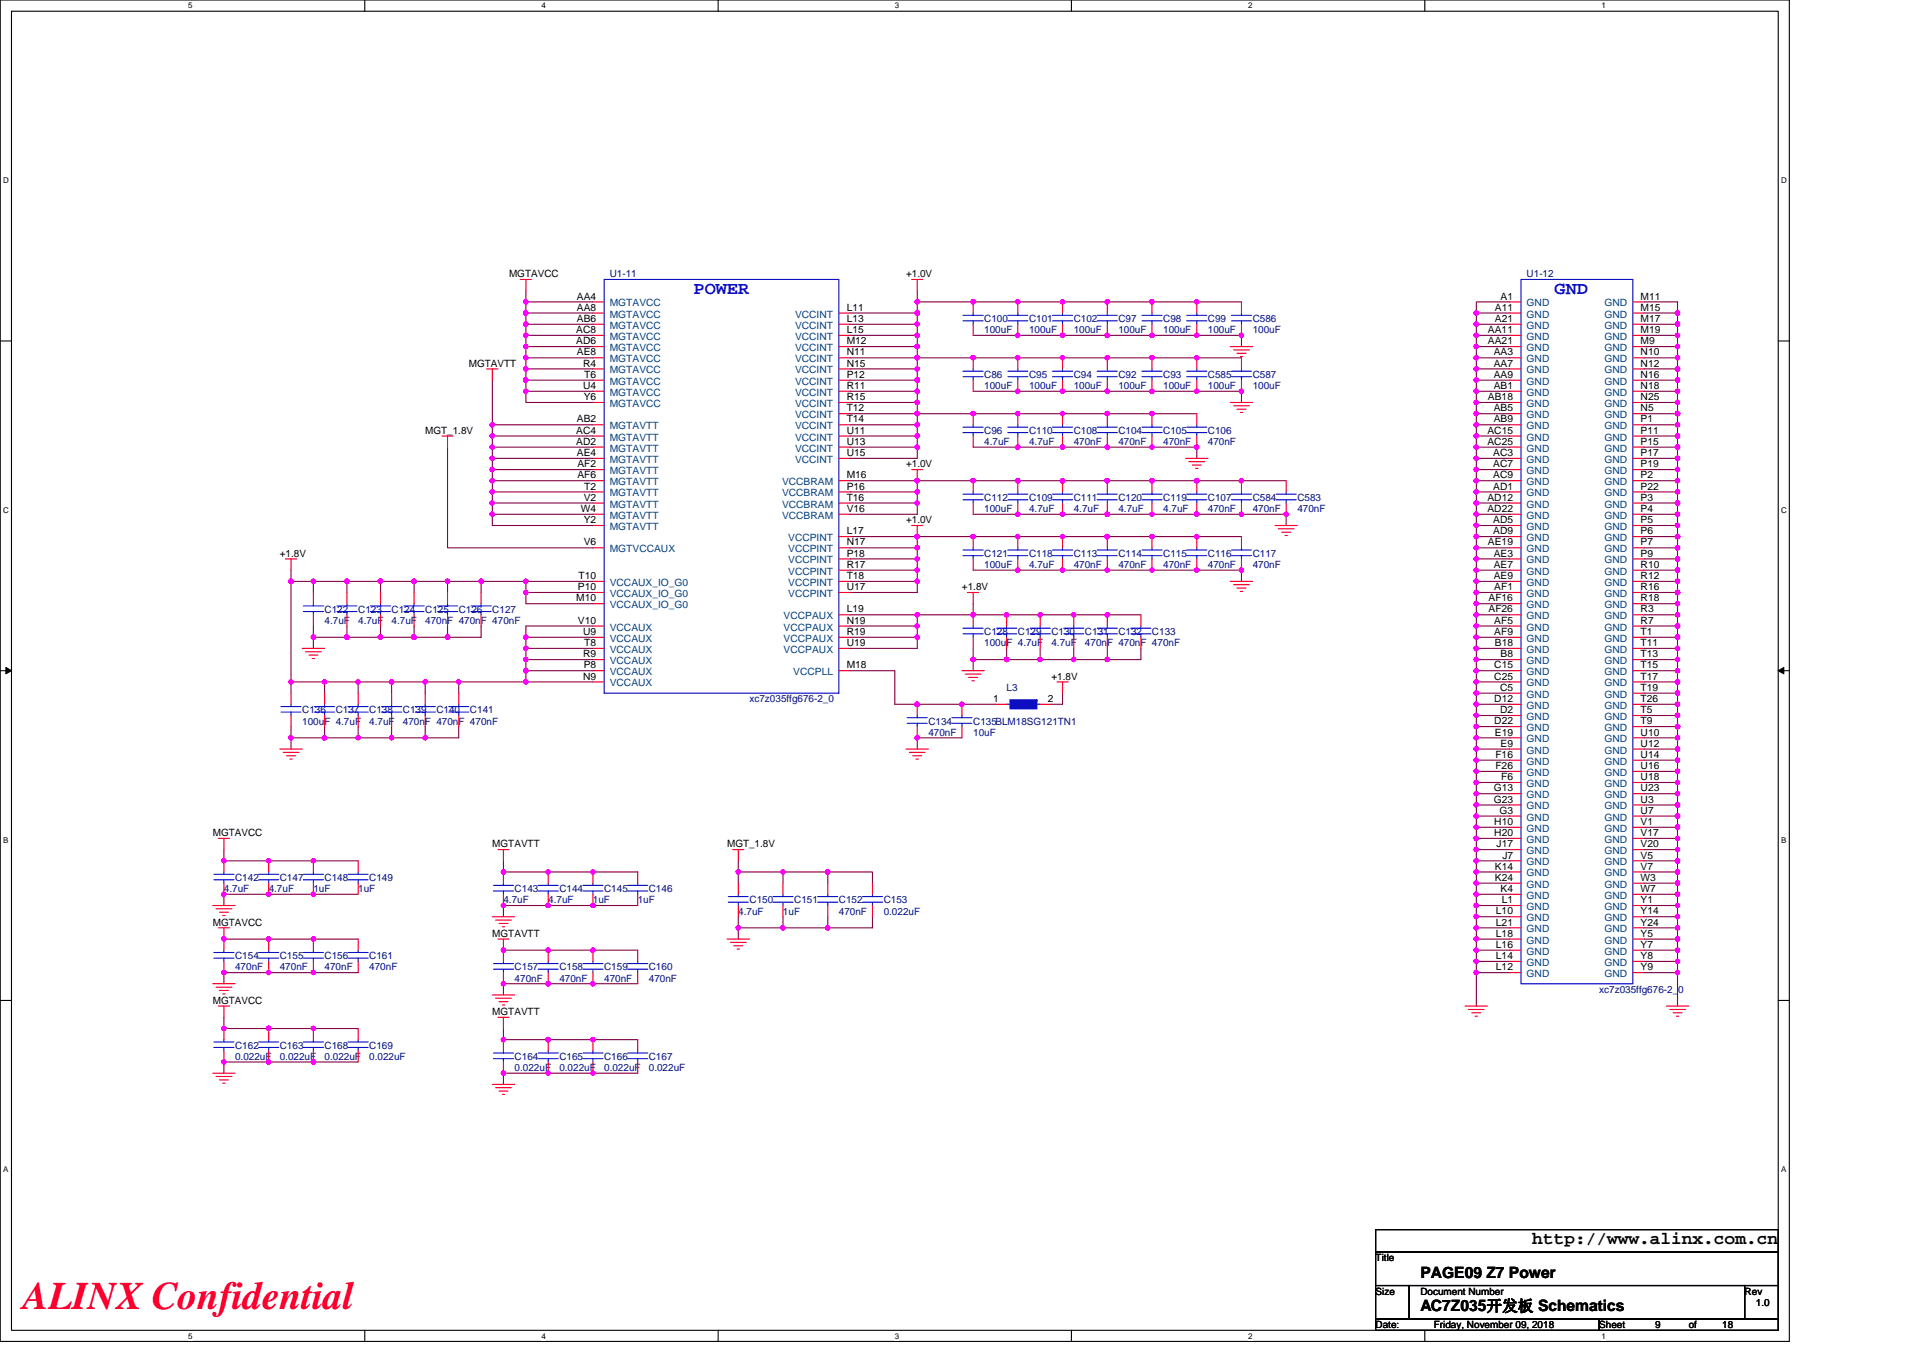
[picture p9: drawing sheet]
<svg xmlns="http://www.w3.org/2000/svg" width="297mm" height="210mm" viewBox="0 0 297 210" stroke-linecap="round" stroke-linejoin="round" font-family="sans-serif">
<defs><g id="words">
<text font-size="6" fill="#f00" x="3.5" y="202.3">ALINX Confidential</text>
<g font-size="2.8" fill="#00f">
<text x="107.1" y="45.5">POWER</text>
<text x="240.1" y="45.5">GND</text>
</g>
<text font-size="2.8" x="236.7" y="192.3">http://www.alinx.com.cn</text>
<g font-size="2.4">
<text x="219.4" y="197.4">PAGE09 Z7 Power</text>
<text x="219.4" y="202.6">AC7Z035开发板 Schematics</text>
</g>
<g font-size="1.5">
<text x="78.6" y="42.9">MGTAVCC</text>
<text x="89.1" y="46.3">AA4</text>
<text x="140" y="42.9">+1.0V</text>
<text x="231.8" y="46.3">A1</text>
<text x="253.4" y="46.3">M11</text>
<text x="89" y="51.5">AC8</text>
<text x="89" y="53.2">AD6</text>
<text x="89.1" y="48">AA8</text>
<text x="89.1" y="49.7">AB6</text>
<text x="130.8" y="48">L11</text>
<text x="130.8" y="49.7">L13</text>
<text x="130.8" y="51.5">L15</text>
<text x="130.8" y="53.2">M12</text>
<text x="229.8" y="51.5">AA11</text>
<text x="229.8" y="53.2">AA21</text>
<text x="230.9" y="48">A11</text>
<text x="230.9" y="49.7">A21</text>
<text x="253.4" y="48">M15</text>
<text x="253.4" y="49.7">M17</text>
<text x="253.4" y="51.5">M19</text>
<text x="253.4" y="53.2">M9</text>
<text x="72.4" y="56.7">MGTAVTT</text>
<text x="89.1" y="54.9">AE8</text>
<text x="90.1" y="56.6">R4</text>
<text x="90.3" y="58.4">T6</text>
<text x="130.8" y="54.9">N11</text>
<text x="130.8" y="56.6">N15</text>
<text x="130.8" y="58.4">P12</text>
<text x="230.7" y="54.9">AA3</text>
<text x="230.7" y="56.6">AA7</text>
<text x="230.7" y="58.4">AA9</text>
<text x="253.4" y="54.9">N10</text>
<text x="253.4" y="56.6">N12</text>
<text x="253.4" y="58.4">N16</text>
<text x="89.1" y="65.3">AB2</text>
<text x="90.1" y="60.1">U4</text>
<text x="90.2" y="61.8">Y6</text>
<text x="130.8" y="60.1">R11</text>
<text x="130.8" y="61.8">R15</text>
<text x="130.8" y="63.6">T12</text>
<text x="130.8" y="65.3">T14</text>
<text x="229.8" y="61.8">AB18</text>
<text x="230.7" y="60.1">AB1</text>
<text x="230.7" y="63.6">AB5</text>
<text x="230.7" y="65.3">AB9</text>
<text x="253.4" y="60.1">N18</text>
<text x="253.4" y="61.8">N25</text>
<text x="253.4" y="63.6">N5</text>
<text x="253.4" y="65.3">P1</text>
<text x="65.7" y="67">MGT_1.8V</text>
<text x="89" y="67">AC4</text>
<text x="89" y="68.7">AD2</text>
<text x="89.1" y="70.5">AE4</text>
<text x="130.8" y="67">U11</text>
<text x="130.8" y="68.7">U13</text>
<text x="130.8" y="70.5">U15</text>
<text x="229.8" y="67">AC15</text>
<text x="229.8" y="68.7">AC25</text>
<text x="230.6" y="70.5">AC3</text>
<text x="253.4" y="67">P11</text>
<text x="253.4" y="68.7">P15</text>
<text x="253.4" y="70.5">P17</text>
<text x="89.2" y="72.2">AF2</text>
<text x="89.2" y="73.9">AF6</text>
<text x="90.2" y="77.4">V2</text>
<text x="90.3" y="75.6">T2</text>
<text x="130.8" y="73.9">M16</text>
<text x="130.8" y="75.6">P16</text>
<text x="130.8" y="77.4">T16</text>
<text x="140" y="72.2">+1.0V</text>
<text x="229.8" y="77.4">AD12</text>
<text x="230.6" y="72.2">AC7</text>
<text x="230.6" y="73.9">AC9</text>
<text x="230.6" y="75.6">AD1</text>
<text x="253.4" y="72.2">P19</text>
<text x="253.4" y="73.9">P2</text>
<text x="253.4" y="75.6">P22</text>
<text x="253.4" y="77.4">P3</text>
<text x="89.7" y="79.1">W4</text>
<text x="90.2" y="80.8">Y2</text>
<text x="130.8" y="79.1">V16</text>
<text x="130.8" y="82.6">L17</text>
<text x="140" y="80.9">+1.0V</text>
<text x="229.8" y="79.1">AD22</text>
<text x="230.6" y="80.8">AD5</text>
<text x="230.6" y="82.6">AD9</text>
<text x="253.4" y="79.1">P4</text>
<text x="253.4" y="80.8">P5</text>
<text x="253.4" y="82.6">P6</text>
<text x="43.2" y="86">+1.8V</text>
<text x="89.4" y="89.5">T10</text>
<text x="90.2" y="84.3">V6</text>
<text x="130.8" y="84.3">N17</text>
<text x="130.8" y="86">P18</text>
<text x="130.8" y="87.7">R17</text>
<text x="130.8" y="89.5">T18</text>
<text x="229.8" y="84.3">AE19</text>
<text x="230.7" y="86">AE3</text>
<text x="230.7" y="87.7">AE7</text>
<text x="230.7" y="89.5">AE9</text>
<text x="253.4" y="84.3">P7</text>
<text x="253.4" y="86">P9</text>
<text x="253.4" y="87.7">R10</text>
<text x="253.4" y="89.5">R12</text>
<text x="89" y="92.9">M10</text>
<text x="89.3" y="91.2">P10</text>
<text x="130.8" y="94.6">L19</text>
<text x="130.8" y="91.2">U17</text>
<text x="148.6" y="91.2">+1.8V</text>
<text x="229.9" y="92.9">AF16</text>
<text x="229.9" y="94.6">AF26</text>
<text x="230.8" y="91.2">AF1</text>
<text x="253.4" y="91.2">R16</text>
<text x="253.4" y="92.9">R18</text>
<text x="253.4" y="94.6">R3</text>
<text x="89.3" y="96.4">V10</text>
<text x="90.1" y="101.6">R9</text>
<text x="90.1" y="98.1">U9</text>
<text x="90.3" y="99.8">T8</text>
<text x="130.8" y="96.4">N19</text>
<text x="130.8" y="98.1">R19</text>
<text x="130.8" y="99.8">U19</text>
<text x="230.8" y="96.4">AF5</text>
<text x="230.8" y="98.1">AF9</text>
<text x="230.9" y="99.8">B18</text>
<text x="231.8" y="101.6">B8</text>
<text x="253.4" y="96.4">R7</text>
<text x="253.4" y="98.1">T1</text>
<text x="253.4" y="99.8">T11</text>
<text x="253.4" y="101.6">T13</text>
<text x="90.1" y="105">N9</text>
<text x="90.2" y="103.3">P8</text>
<text x="130.8" y="103.3">M18</text>
<text x="162.4" y="105">+1.8V</text>
<text x="230.8" y="103.3">C15</text>
<text x="230.8" y="105">C25</text>
<text x="231.7" y="106.7">C5</text>
<text x="253.4" y="103.3">T15</text>
<text x="253.4" y="105">T17</text>
<text x="253.4" y="106.7">T19</text>
<text x="153.4" y="108.5">1</text>
<text x="161.9" y="108.5">2</text>
<text x="230.8" y="108.5">D12</text>
<text x="230.8" y="111.9">D22</text>
<text x="230.9" y="113.6">E19</text>
<text x="231.7" y="110.2">D2</text>
<text x="253.4" y="108.5">T26</text>
<text x="253.4" y="110.2">T5</text>
<text x="253.4" y="111.9">T9</text>
<text x="253.4" y="113.6">U10</text>
<text x="231" y="117.1">F16</text>
<text x="231" y="118.8">F26</text>
<text x="231.8" y="115.4">E9</text>
<text x="253.4" y="115.4">U12</text>
<text x="253.4" y="117.1">U14</text>
<text x="253.4" y="118.8">U16</text>
<text x="230.7" y="122.3">G13</text>
<text x="230.7" y="124">G23</text>
<text x="231.6" y="125.7">G3</text>
<text x="231.9" y="120.5">F6</text>
<text x="253.4" y="120.5">U18</text>
<text x="253.4" y="122.3">U23</text>
<text x="253.4" y="124">U3</text>
<text x="253.4" y="125.7">U7</text>
<text x="32.9" y="129.2">MGTAVCC</text>
<text x="76" y="130.9">MGTAVTT</text>
<text x="112.3" y="130.9">MGT_1.8V</text>
<text x="230.8" y="127.5">H10</text>
<text x="230.8" y="129.2">H20</text>
<text x="231.2" y="130.9">J17</text>
<text x="253.4" y="127.5">V1</text>
<text x="253.4" y="129.2">V17</text>
<text x="253.4" y="130.9">V20</text>
<text x="230.9" y="134.4">K14</text>
<text x="230.9" y="136.1">K24</text>
<text x="231.8" y="137.8">K4</text>
<text x="232.1" y="132.7">J7</text>
<text x="253.4" y="132.7">V5</text>
<text x="253.4" y="134.4">V7</text>
<text x="253.4" y="136.1">W3</text>
<text x="253.4" y="137.8">W7</text>
<text x="32.9" y="143">MGTAVCC</text>
<text x="231.1" y="141.3">L10</text>
<text x="231.1" y="143">L21</text>
<text x="232" y="139.6">L1</text>
<text x="253.4" y="139.6">Y1</text>
<text x="253.4" y="141.3">Y14</text>
<text x="253.4" y="143">Y24</text>
<text x="76" y="144.8">MGTAVTT</text>
<text x="231.1" y="149.9">L12</text>
<text x="231.1" y="148.2">L14</text>
<text x="231.1" y="146.5">L16</text>
<text x="231.1" y="144.7">L18</text>
<text x="253.4" y="144.7">Y5</text>
<text x="253.4" y="146.5">Y7</text>
<text x="253.4" y="148.2">Y8</text>
<text x="253.4" y="149.9">Y9</text>
<text x="32.9" y="155.1">MGTAVCC</text>
<text x="76" y="156.8">MGTAVTT</text>
<text x="212.5" y="194.9">Title</text>
<text x="212.5" y="200">Size</text>
<text x="219.4" y="200">Document Number</text>
<text x="269.5" y="200">Rev</text>
<text x="271.2" y="201.8">1.0</text>
<text x="212.5" y="205.2">Date:</text>
<text x="221.5" y="205.2">Friday, November 09, 2018</text>
<text x="247" y="205.2">Sheet</text>
<text x="255.7" y="205.2">9</text>
<text x="260.9" y="205.2">of</text>
<text x="266" y="205.2">18</text>
</g>
<g font-size="1.5" fill="#004080">
<text x="94.2" y="47.3">MGTAVCC</text>
<text x="235.8" y="47.3">GND</text>
<text x="247.8" y="47.3">GND</text>
<text x="94.2" y="49.1">MGTAVCC</text>
<text x="94.2" y="50.8">MGTAVCC</text>
<text x="94.2" y="52.5">MGTAVCC</text>
<text x="122.8" y="49.1">VCCINT</text>
<text x="122.8" y="50.8">VCCINT</text>
<text x="122.8" y="52.5">VCCINT</text>
<text x="235.8" y="49.1">GND</text>
<text x="235.8" y="50.8">GND</text>
<text x="235.8" y="52.5">GND</text>
<text x="247.8" y="49.1">GND</text>
<text x="247.8" y="50.8">GND</text>
<text x="247.8" y="52.5">GND</text>
<text x="94.2" y="54.3">MGTAVCC</text>
<text x="94.2" y="56">MGTAVCC</text>
<text x="94.2" y="57.7">MGTAVCC</text>
<text x="94.2" y="59.4">MGTAVCC</text>
<text x="122.8" y="54.3">VCCINT</text>
<text x="122.8" y="56">VCCINT</text>
<text x="122.8" y="57.7">VCCINT</text>
<text x="122.8" y="59.4">VCCINT</text>
<text x="235.8" y="54.3">GND</text>
<text x="235.8" y="56">GND</text>
<text x="235.8" y="57.7">GND</text>
<text x="235.8" y="59.4">GND</text>
<text x="247.8" y="54.3">GND</text>
<text x="247.8" y="56">GND</text>
<text x="247.8" y="57.7">GND</text>
<text x="247.8" y="59.4">GND</text>
<text x="94.2" y="61.2">MGTAVCC</text>
<text x="94.2" y="62.9">MGTAVCC</text>
<text x="122.8" y="61.2">VCCINT</text>
<text x="122.8" y="62.9">VCCINT</text>
<text x="122.8" y="64.6">VCCINT</text>
<text x="235.8" y="61.2">GND</text>
<text x="235.8" y="62.9">GND</text>
<text x="235.8" y="64.6">GND</text>
<text x="247.8" y="61.2">GND</text>
<text x="247.8" y="62.9">GND</text>
<text x="247.8" y="64.6">GND</text>
<text x="94.2" y="66.3">MGTAVTT</text>
<text x="94.2" y="68.1">MGTAVTT</text>
<text x="94.2" y="69.8">MGTAVTT</text>
<text x="94.2" y="71.5">MGTAVTT</text>
<text x="122.8" y="66.3">VCCINT</text>
<text x="122.8" y="68.1">VCCINT</text>
<text x="122.8" y="69.8">VCCINT</text>
<text x="122.8" y="71.5">VCCINT</text>
<text x="235.8" y="66.3">GND</text>
<text x="235.8" y="68.1">GND</text>
<text x="235.8" y="69.8">GND</text>
<text x="235.8" y="71.5">GND</text>
<text x="247.8" y="66.3">GND</text>
<text x="247.8" y="68.1">GND</text>
<text x="247.8" y="69.8">GND</text>
<text x="247.8" y="71.5">GND</text>
<text x="94.2" y="73.3">MGTAVTT</text>
<text x="94.2" y="75">MGTAVTT</text>
<text x="94.2" y="76.7">MGTAVTT</text>
<text x="120.8" y="75">VCCBRAM</text>
<text x="120.8" y="76.7">VCCBRAM</text>
<text x="235.8" y="73.3">GND</text>
<text x="235.8" y="75">GND</text>
<text x="235.8" y="76.7">GND</text>
<text x="247.8" y="73.3">GND</text>
<text x="247.8" y="75">GND</text>
<text x="247.8" y="76.7">GND</text>
<text x="94.2" y="78.4">MGTAVTT</text>
<text x="94.2" y="80.2">MGTAVTT</text>
<text x="94.2" y="81.9">MGTAVTT</text>
<text x="120.8" y="78.4">VCCBRAM</text>
<text x="120.8" y="80.2">VCCBRAM</text>
<text x="121.7" y="83.6">VCCPINT</text>
<text x="235.8" y="78.4">GND</text>
<text x="235.8" y="80.2">GND</text>
<text x="235.8" y="81.9">GND</text>
<text x="235.8" y="83.6">GND</text>
<text x="247.8" y="78.4">GND</text>
<text x="247.8" y="80.2">GND</text>
<text x="247.8" y="81.9">GND</text>
<text x="247.8" y="83.6">GND</text>
<text x="94.2" y="85.3">MGTVCCAUX</text>
<text x="121.7" y="85.3">VCCPINT</text>
<text x="121.7" y="87.1">VCCPINT</text>
<text x="121.7" y="88.8">VCCPINT</text>
<text x="235.8" y="85.3">GND</text>
<text x="235.8" y="87.1">GND</text>
<text x="235.8" y="88.8">GND</text>
<text x="247.8" y="85.3">GND</text>
<text x="247.8" y="87.1">GND</text>
<text x="247.8" y="88.8">GND</text>
<text x="94.2" y="94">VCCAUX_IO_G0</text>
<text x="94.2" y="92.2">VCCAUX_IO_G0</text>
<text x="94.2" y="90.5">VCCAUX_IO_G0</text>
<text x="121" y="95.7">VCCPAUX</text>
<text x="121.7" y="90.5">VCCPINT</text>
<text x="121.7" y="92.2">VCCPINT</text>
<text x="235.8" y="90.5">GND</text>
<text x="235.8" y="92.2">GND</text>
<text x="235.8" y="94">GND</text>
<text x="235.8" y="95.7">GND</text>
<text x="247.8" y="90.5">GND</text>
<text x="247.8" y="92.2">GND</text>
<text x="247.8" y="94">GND</text>
<text x="247.8" y="95.7">GND</text>
<text x="94.2" y="100.9">VCCAUX</text>
<text x="94.2" y="99.2">VCCAUX</text>
<text x="94.2" y="97.4">VCCAUX</text>
<text x="121" y="97.4">VCCPAUX</text>
<text x="121" y="99.2">VCCPAUX</text>
<text x="121" y="100.9">VCCPAUX</text>
<text x="235.8" y="97.4">GND</text>
<text x="235.8" y="99.2">GND</text>
<text x="235.8" y="100.9">GND</text>
<text x="247.8" y="97.4">GND</text>
<text x="247.8" y="99.2">GND</text>
<text x="247.8" y="100.9">GND</text>
<text x="94.2" y="106.1">VCCAUX</text>
<text x="94.2" y="104.3">VCCAUX</text>
<text x="94.2" y="102.6">VCCAUX</text>
<text x="122.5" y="104.3">VCCPLL</text>
<text x="235.8" y="102.6">GND</text>
<text x="235.8" y="104.3">GND</text>
<text x="235.8" y="106.1">GND</text>
<text x="235.8" y="107.8">GND</text>
<text x="247.8" y="102.6">GND</text>
<text x="247.8" y="104.3">GND</text>
<text x="247.8" y="106.1">GND</text>
<text x="247.8" y="107.8">GND</text>
<text x="235.8" y="109.5">GND</text>
<text x="235.8" y="111.3">GND</text>
<text x="235.8" y="113">GND</text>
<text x="247.8" y="109.5">GND</text>
<text x="247.8" y="111.3">GND</text>
<text x="247.8" y="113">GND</text>
<text x="235.8" y="114.7">GND</text>
<text x="235.8" y="116.4">GND</text>
<text x="235.8" y="118.2">GND</text>
<text x="235.8" y="119.9">GND</text>
<text x="247.8" y="114.7">GND</text>
<text x="247.8" y="116.4">GND</text>
<text x="247.8" y="118.2">GND</text>
<text x="247.8" y="119.9">GND</text>
<text x="235.8" y="121.6">GND</text>
<text x="235.8" y="123.3">GND</text>
<text x="235.8" y="125.1">GND</text>
<text x="247.8" y="121.6">GND</text>
<text x="247.8" y="123.3">GND</text>
<text x="247.8" y="125.1">GND</text>
<text x="235.8" y="126.8">GND</text>
<text x="235.8" y="128.5">GND</text>
<text x="235.8" y="130.2">GND</text>
<text x="235.8" y="132">GND</text>
<text x="247.8" y="126.8">GND</text>
<text x="247.8" y="128.5">GND</text>
<text x="247.8" y="130.2">GND</text>
<text x="247.8" y="132">GND</text>
<text x="235.8" y="133.7">GND</text>
<text x="235.8" y="135.4">GND</text>
<text x="235.8" y="137.2">GND</text>
<text x="247.8" y="133.7">GND</text>
<text x="247.8" y="135.4">GND</text>
<text x="247.8" y="137.2">GND</text>
<text x="235.8" y="138.9">GND</text>
<text x="235.8" y="140.6">GND</text>
<text x="235.8" y="142.3">GND</text>
<text x="247.8" y="138.9">GND</text>
<text x="247.8" y="140.6">GND</text>
<text x="247.8" y="142.3">GND</text>
<text x="235.8" y="149.2">GND</text>
<text x="235.8" y="147.5">GND</text>
<text x="235.8" y="145.8">GND</text>
<text x="235.8" y="144.1">GND</text>
<text x="247.8" y="144.1">GND</text>
<text x="247.8" y="145.8">GND</text>
<text x="247.8" y="147.5">GND</text>
<text x="247.8" y="149.2">GND</text>
<text x="235.8" y="151">GND</text>
<text x="247.8" y="151">GND</text>
</g>
<g font-size="1.5" fill="#000080">
<text x="94.2" y="42.9">U1-11</text>
<text x="235.8" y="42.9">U1-12</text>
<text x="152" y="49.8">C100</text>
<text x="152" y="51.5">100uF</text>
<text x="159" y="49.8">C101</text>
<text x="159" y="51.5">100uF</text>
<text x="165.9" y="49.8">C102</text>
<text x="165.9" y="51.5">100uF</text>
<text x="172.8" y="49.8">C97</text>
<text x="172.8" y="51.5">100uF</text>
<text x="179.7" y="49.8">C98</text>
<text x="179.7" y="51.5">100uF</text>
<text x="186.6" y="49.8">C99</text>
<text x="186.6" y="51.5">100uF</text>
<text x="193.5" y="49.8">C586</text>
<text x="193.5" y="51.5">100uF</text>
<text x="152" y="58.4">C86</text>
<text x="159" y="58.4">C95</text>
<text x="165.9" y="58.4">C94</text>
<text x="172.8" y="58.4">C92</text>
<text x="179.7" y="58.4">C93</text>
<text x="186.6" y="58.4">C585</text>
<text x="193.5" y="58.4">C587</text>
<text x="152" y="60.1">100uF</text>
<text x="159" y="60.1">100uF</text>
<text x="165.9" y="60.1">100uF</text>
<text x="172.8" y="60.1">100uF</text>
<text x="179.7" y="60.1">100uF</text>
<text x="186.6" y="60.1">100uF</text>
<text x="193.5" y="60.1">100uF</text>
<text x="152" y="67">C96</text>
<text x="152" y="68.8">4.7uF</text>
<text x="159" y="67">C110</text>
<text x="159" y="68.8">4.7uF</text>
<text x="165.9" y="67">C108</text>
<text x="165.9" y="68.8">470nF</text>
<text x="172.8" y="67">C104</text>
<text x="172.8" y="68.8">470nF</text>
<text x="179.7" y="67">C105</text>
<text x="179.7" y="68.8">470nF</text>
<text x="186.6" y="67">C106</text>
<text x="186.6" y="68.8">470nF</text>
<text x="152" y="77.4">C112</text>
<text x="159" y="77.4">C109</text>
<text x="165.9" y="77.4">C111</text>
<text x="172.8" y="77.4">C120</text>
<text x="179.7" y="77.4">C119</text>
<text x="186.6" y="77.4">C107</text>
<text x="193.5" y="77.4">C584</text>
<text x="200.4" y="77.4">C583</text>
<text x="152" y="79.1">100uF</text>
<text x="159" y="79.1">4.7uF</text>
<text x="165.9" y="79.1">4.7uF</text>
<text x="172.8" y="79.1">4.7uF</text>
<text x="179.7" y="79.1">4.7uF</text>
<text x="186.6" y="79.1">470nF</text>
<text x="193.5" y="79.1">470nF</text>
<text x="200.4" y="79.1">470nF</text>
<text x="152" y="86">C121</text>
<text x="152" y="87.8">100uF</text>
<text x="159" y="86">C118</text>
<text x="159" y="87.8">4.7uF</text>
<text x="165.9" y="86">C113</text>
<text x="165.9" y="87.8">470nF</text>
<text x="172.8" y="86">C114</text>
<text x="172.8" y="87.8">470nF</text>
<text x="179.7" y="86">C115</text>
<text x="179.7" y="87.8">470nF</text>
<text x="186.6" y="86">C116</text>
<text x="186.6" y="87.8">470nF</text>
<text x="193.5" y="86">C117</text>
<text x="193.5" y="87.8">470nF</text>
<text x="50.1" y="94.7">C122</text>
<text x="55.3" y="94.7">C123</text>
<text x="60.5" y="94.7">C124</text>
<text x="65.7" y="94.7">C125</text>
<text x="70.9" y="94.7">C126</text>
<text x="76" y="94.7">C127</text>
<text x="50.1" y="96.4">4.7uF</text>
<text x="55.3" y="96.4">4.7uF</text>
<text x="60.5" y="96.4">4.7uF</text>
<text x="65.7" y="96.4">470nF 470nF 470nF</text>
<text x="152" y="98.1">C128</text>
<text x="152" y="99.9">100uF 4.7uF</text>
<text x="157.2" y="98.1">C129</text>
<text x="162.4" y="98.1">C130</text>
<text x="162.4" y="99.9">4.7uF</text>
<text x="167.6" y="98.1">C131</text>
<text x="167.6" y="99.9">470nF 470nF 470nF</text>
<text x="172.8" y="98.1">C132</text>
<text x="177.9" y="98.1">C133</text>
<text x="155.5" y="106.8">L3</text>
<text x="46.7" y="110.2">C136</text>
<text x="46.7" y="112">100uF 4.7uF</text>
<text x="51.9" y="110.2">C137</text>
<text x="57" y="110.2">C138</text>
<text x="57" y="112">4.7uF</text>
<text x="62.2" y="110.2">C139</text>
<text x="62.2" y="112">470nF 470nF 470nF</text>
<text x="67.4" y="110.2">C140</text>
<text x="72.6" y="110.2">C141</text>
<text x="115.8" y="108.5">xc7z035ffg676-2_0</text>
<text x="143.4" y="112">C134</text>
<text x="143.4" y="113.7">470nF</text>
<text x="150.3" y="112">C135BLM18SG121TN1</text>
<text x="150.3" y="113.7">10uF</text>
<text x="34.6" y="137.9">4.7uF</text>
<text x="36.3" y="136.1">C142</text>
<text x="41.5" y="137.9">4.7uF</text>
<text x="43.2" y="136.1">C147</text>
<text x="48.4" y="137.9">1uF</text>
<text x="50.1" y="136.1">C148</text>
<text x="55.3" y="137.9">1uF</text>
<text x="57" y="136.1">C149</text>
<text x="79.5" y="137.9">C143</text>
<text x="86.4" y="137.9">C144</text>
<text x="93.3" y="137.9">C145</text>
<text x="100.2" y="137.9">C146</text>
<text x="77.8" y="139.6">4.7uF</text>
<text x="84.7" y="139.6">4.7uF</text>
<text x="91.6" y="139.6">1uF</text>
<text x="98.5" y="139.6">1uF</text>
<text x="114" y="141.3">4.7uF</text>
<text x="115.8" y="139.6">C150</text>
<text x="120.9" y="141.3">1uF</text>
<text x="122.7" y="139.6">C151</text>
<text x="129.6" y="139.6">C152</text>
<text x="129.6" y="141.3">470nF</text>
<text x="136.5" y="139.6">C153</text>
<text x="136.5" y="141.3">0.022uF</text>
<text x="36.3" y="148.2">C154</text>
<text x="36.3" y="149.9">470nF</text>
<text x="43.2" y="148.2">C155</text>
<text x="43.2" y="149.9">470nF</text>
<text x="50.1" y="148.2">C156</text>
<text x="50.1" y="149.9">470nF</text>
<text x="57" y="148.2">C161</text>
<text x="57" y="149.9">470nF</text>
<text x="79.5" y="149.9">C157</text>
<text x="86.4" y="149.9">C158</text>
<text x="93.3" y="149.9">C159</text>
<text x="100.2" y="149.9">C160</text>
<text x="79.5" y="151.7">470nF</text>
<text x="86.4" y="151.7">470nF</text>
<text x="93.3" y="151.7">470nF</text>
<text x="100.2" y="151.7">470nF</text>
<text x="247" y="153.4">xc7z035ffg676-2_0</text>
<text x="36.3" y="162">C162</text>
<text x="36.3" y="163.8">0.022uF</text>
<text x="43.2" y="162">C163</text>
<text x="43.2" y="163.8">0.022uF</text>
<text x="50.1" y="162">C168</text>
<text x="50.1" y="163.8">0.022uF</text>
<text x="57" y="162">C169</text>
<text x="57" y="163.8">0.022uF</text>
<text x="79.5" y="163.8">C164</text>
<text x="79.5" y="165.5">0.022uF</text>
<text x="86.4" y="163.8">C165</text>
<text x="86.4" y="165.5">0.022uF</text>
<text x="93.3" y="163.8">C166</text>
<text x="93.3" y="165.5">0.022uF</text>
<text x="100.2" y="163.8">C167</text>
<text x="100.2" y="165.5">0.022uF</text>
</g>
<g font-size="1.2">
<text x="29.1" y="1.3">5</text>
<text x="83.6" y="1.3">4</text>
<text x="138.2" y="1.3">3</text>
<text x="192.8" y="1.3">2</text>
<text x="247.4" y="1.3">1</text>
<text x=".5" y="28.3">D</text>
<text x="275.1" y="28.3">D</text>
<text x=".5" y="79.2">C</text>
<text x="275.1" y="79.2">C</text>
<text x=".5" y="130.2">B</text>
<text x="275.1" y="130.2">B</text>
<text x=".5" y="181.1">A</text>
<text x="275.1" y="181.1">A</text>
<text x="29.1" y="206.8">5</text>
<text x="83.6" y="206.8">4</text>
<text x="138.2" y="206.8">3</text>
<text x="192.8" y="206.8">2</text>
<text x="247.4" y="206.8">1</text>
</g>
</g></defs>
<path d="M0 0h276.4v207.3h-276.4zM1.8 1.7h272.9v203.8h-272.9z" fill="none" stroke="#000" stroke-width=".17"/>
<g fill="#fff">
<path d="M29.1 .2h.6v1.4h-.6z"/>
<path d="M29.1 205.7h.6v1.4h-.6z"/>
</g>
<path d="M56.3 0v1.7M56.3 205.5v1.8" fill="none" stroke="#000" stroke-width=".17"/>
<g fill="#fff">
<path d="M83.6 .2h.7v1.4h-.7z"/>
<path d="M83.6 205.7h.7v1.4h-.7z"/>
</g>
<path d="M110.9 0v1.7M110.9 205.5v1.8" fill="none" stroke="#000" stroke-width=".17"/>
<g fill="#fff">
<path d="M138.2 .2h.7v1.4h-.7z"/>
<path d="M138.2 205.7h.7v1.4h-.7z"/>
</g>
<path d="M165.5 0v1.7M165.5 205.5v1.8" fill="none" stroke="#000" stroke-width=".17"/>
<g fill="#fff">
<path d="M192.8 .2h.6v1.4h-.6z"/>
<path d="M192.8 205.7h.6v1.4h-.6z"/>
</g>
<path d="M220.1 0v1.7M220.1 205.5v1.8" fill="none" stroke="#000" stroke-width=".17"/>
<g fill="#fff">
<path d="M247.4 .2h.6v1.4h-.6z"/>
<path d="M247.4 205.7h.6v1.4h-.6z"/>
<path d="M.5 27.2h.8v1.4h-.8z"/>
<path d="M275.1 27.2h.9v1.4h-.9z"/>
<path d="M.5 78.1h.8v1.4h-.8z"/>
<path d="M275.1 78.1h.9v1.4h-.9z"/>
</g>
<path d="M0 52.7h1.8M274.7 52.7h1.7" fill="none" stroke="#000" stroke-width=".17"/>
<g fill="#fff">
<path d="M.5 129.1h.8v1.4h-.8z"/>
<path d="M275.1 129.1h.8v1.4h-.8z"/>
</g>
<path d="M0 103.6h1.8M274.7 103.6h1.7" fill="none" stroke="#000" stroke-width=".17"/>
<path d="M.9 103.1l.9 .5-.9 .5zM274.7 103.6l.8-.5v1z" fill="#000" stroke="#000" stroke-width=".15"/>
<g fill="#fff">
<path d="M.5 180h.8v1.4h-.8z"/>
<path d="M275.1 180h.8v1.4h-.8z"/>
</g>
<path d="M0 154.6h1.8M274.7 154.6h1.7M212.5 190h62.2v3.5h-62.2zM212.5 193.5h62.2v5.1h-62.2zM212.5 198.6h5.2v5.2h-5.2zM217.7 198.6h51.8v5.2h-51.8zM269.5 198.6h5.2v5.2h-5.2zM212.5 203.8h34.5v1.7h-34.5zM247 203.8h27.7v1.7h-27.7z" fill="none" stroke="#000" stroke-width=".17"/>
<g fill="none" stroke="#800040" stroke-width=".17">
<path d="M76 58.7v6.9h15.6M81.2 46.7h10.4M81.2 48.4h10.4M81.2 50.1h10.4M81.2 51.8h10.4M81.2 51.8v1.8h10.4M81.2 53.6v1.7h10.4M81.2 55.3v1.7h10.4M81.2 58.7h10.4M81.2 50.1v1.7M81.2 46.7v1.7M81.2 48.4v1.7"/>
<path d="M81.2 44.9v1.8M81.2 57v1.7M81.2 58.7v1.8M131.3 48.4h10.4M131.3 57h10.4M131.3 50.1h10.4M131.3 51.8h10.4v1.8M131.3 53.6h10.4M131.3 55.3h10.4M131.3 58.7h10.4M141.7 48.4v1.7M141.7 44.9v1.8h50.1"/>
<path d="M141.7 55.3h50.1M141.7 46.7v1.7M141.7 53.6v1.7M141.7 57v1.7M141.7 58.7v1.8M141.7 50.1v1.7M141.7 55.3v1.7M150.3 51.8h41.5v1.8M228 48.4h5.2M228 50.1h5.2M228 51.8h5.2M228 53.6h5.2"/>
<path d="M228 55.3h5.2M228 57h5.2M228 58.7h5.2M228 58.7v1.8M228 57v1.7M228 55.3v1.7M228 53.6v1.7M228 51.8v1.8M228 48.4v1.7M228 50.1v1.7M233.2 46.7h-5.2v1.7M254 46.7h5.1v1.7"/>
<path d="M254 48.4h5.1M254 51.8h5.1M254 53.6h5.1M254 55.3h5.1M254 57h5.1M254 58.7h5.1M259.1 48.4v1.7h-5.1M259.1 51.8v1.8M259.1 50.1v1.7M259.1 53.6v1.7M259.1 58.7v1.8M259.1 55.3v1.7"/>
<path d="M259.1 57v1.7M69.1 69.1v15.5h22.5M76 76v1.7M76 65.6v1.8h15.6M76 67.4v1.7h15.6M76 69.1v1.7h15.6M76 72.6h15.6M76 72.6v1.7h15.6M76 74.3v1.7h15.6M76 77.7h15.6M76 77.7v1.8h15.6M76 79.5v1.7h15.6"/>
<path d="M76 70.8v1.8M81.2 60.5h10.4M81.2 60.5v1.7h10.4M131.3 60.5h10.4v1.7M131.3 62.2h10.4M131.3 63.9h10.4M131.3 65.6h10.4M131.3 67.4h10.4M131.3 69.1h10.4M131.3 74.3h10.4M131.3 76h10.4M131.3 77.7h10.4"/>
<path d="M141.7 69.1v1.7h-10.4M141.7 74.3h57M141.7 63.9h43.2M141.7 62.2v1.7M141.7 65.6v1.8M141.7 67.4v1.7M141.7 74.3v1.7M141.7 77.7v1.8h-10.4M141.7 63.9v1.7M141.7 76v1.7M150.3 79.5h48.4v1.7M150.3 69.1h34.6v1.7"/>
<path d="M150.3 60.5h41.5v1.7M228 60.5h5.2M228 62.2h5.2M228 63.9h5.2M228 65.6h5.2M228 67.4h5.2M228 69.1h5.2M228 70.8h5.2M228 72.6h5.2M228 74.3h5.2M228 76h5.2M228 77.7h5.2"/>
<path d="M228 79.5h5.2M228 63.9v1.7M228 62.2v1.7M228 60.5v1.7M228 65.6v1.8M228 79.5v1.7M228 77.7v1.8M228 76v1.7M228 74.3v1.7M228 72.6v1.7M228 70.8v1.8M228 69.1v1.7"/>
<path d="M228 67.4v1.7M254 60.5h5.1M254 62.2h5.1M254 63.9h5.1M254 65.6h5.1M254 67.4h5.1M254 69.1h5.1M254 70.8h5.1M254 72.6h5.1M254 74.3h5.1M254 76h5.1M254 77.7h5.1"/>
<path d="M254 79.5h5.1M259.1 60.5v1.7M259.1 67.4v1.7M259.1 65.6v1.8M259.1 62.2v1.7M259.1 72.6v1.7M259.1 63.9v1.7M259.1 70.8v1.8M259.1 69.1v1.7M259.1 79.5v1.7M259.1 74.3v1.7M259.1 76v1.7"/>
<path d="M259.1 77.7v1.8M45 89.8h3.4M45 89.8v15.6M45 88.1v1.7M48.4 89.8h5.2M48.4 98.5h5.2M48.4 98.5v1.7M48.4 89.8v1.7M48.4 96.7v1.8M53.6 98.5h5.2M53.6 89.8h5.2M53.6 89.8v1.7"/>
<path d="M53.6 96.7v1.8M58.8 89.8v1.7M58.8 96.7v1.8M58.8 98.5h5.2M58.8 89.8h5.2M64 89.8h10.3M64 98.5h5.1M64 89.8v1.7M64 96.7v1.8M69.1 96.7v1.8M69.1 89.8v1.7M74.3 89.8h6.9"/>
<path d="M74.3 89.8v1.7M74.3 96.7v1.8h-5.2M81.2 91.5v1.8h10.4M81.2 91.5h10.4M81.2 89.8h10.4M81.2 98.5h10.4M81.2 89.8v1.7M91.6 96.7h-10.4v3.5M131.3 88.1h10.4M131.3 82.9h10.4M131.3 84.6h10.4M131.3 86.4h10.4"/>
<path d="M131.3 89.8h10.4M131.3 95h10.4M131.3 96.7h10.4M131.3 98.5h10.4M141.7 95h8.6M141.7 88.1v1.7M141.7 82.9v1.7M141.7 84.6v1.8M141.7 89.8v1.7h-10.4M141.7 98.5v1.7h-10.4M141.7 95v1.7M141.7 96.7v1.8"/>
<path d="M141.7 86.4v1.7M141.7 82.9h50.1M150.3 93.3v1.7M150.3 88.1h41.5v1.7M150.3 95h25.9M228 81.2h5.2M228 82.9h5.2M228 84.6h5.2M228 86.4h5.2M228 88.1h5.2M228 89.8h5.2M228 91.5h5.2"/>
<path d="M228 93.3h5.2M228 95h5.2M228 96.7h5.2M228 98.5h5.2M228 84.6v1.8M228 82.9v1.7M228 81.2v1.7M228 98.5v1.7M228 96.7v1.8M228 95v1.7M228 93.3v1.7M228 91.5v1.8"/>
<path d="M228 89.8v1.7M228 88.1v1.7M228 86.4v1.7M254 81.2h5.1M254 82.9h5.1M254 84.6h5.1M254 86.4h5.1M254 88.1h5.1M254 89.8h5.1M254 91.5h5.1M254 93.3h5.1M254 95h5.1"/>
<path d="M254 96.7h5.1M254 98.5h5.1M259.1 86.4v1.7M259.1 81.2v1.7M259.1 82.9v1.7M259.1 84.6v1.8M259.1 93.3v1.7M259.1 88.1v3.4M259.1 95v1.7M259.1 91.5v1.8M259.1 96.7v1.8M259.1 98.5v1.7"/>
<path d="M45 105.4h5.1v1.7M45 114h5.1M45 105.4v1.7M45 114v1.7M45 112.3v1.7M50.1 105.4h5.2v1.7M50.1 114h5.2M50.1 112.3v1.7M55.3 105.4h5.2v1.7M55.3 114h5.2M55.3 112.3v1.7M60.5 112.3v1.7"/>
<path d="M60.5 105.4h5.2M60.5 114h5.2M65.7 105.4h5.2M65.7 105.4v1.7M65.7 112.3v1.7M70.9 105.4h10.3M70.9 105.4v1.7M70.9 112.3v1.7h-5.2M81.2 101.9h10.4M81.2 103.6h10.4M81.2 105.4h10.4M81.2 100.2h10.4"/>
<path d="M81.2 101.9v1.7M81.2 103.6v1.8M81.2 100.2v1.7M131.3 103.6h6.9v5.2h15.6M148.6 114h-6.9v1.7M150.3 100.2v1.7M150.3 101.9v1.7M150.3 101.9h5.2M155.5 100.2v1.7M155.5 101.9h5.2M160.7 100.2v1.7M160.7 101.9h5.2"/>
<path d="M164.1 107.1v1.7h-1.7M165.9 100.2v1.7M165.9 101.9h5.1M171 100.2v1.7M176.2 100.2v1.7h-5.2M228 117.5v1.7M228 103.6v1.8M228 100.2h5.2M228 101.9h5.2M228 103.6h5.2M228 105.4h5.2M228 107.1h5.2"/>
<path d="M228 108.8h5.2M228 110.6h5.2M228 112.3h5.2M228 114h5.2M228 115.7h5.2M228 117.5h5.2M228 119.2h5.2M228 101.9v1.7M228 108.8v1.8M228 107.1v1.7M228 100.2v1.7M228 119.2v1.7"/>
<path d="M228 115.7v1.8M228 114v1.7M228 112.3v1.7M228 110.6v1.7M228 105.4v1.7M254 100.2h5.1M254 101.9h5.1M254 103.6h5.1M254 105.4h5.1M254 107.1h5.1M254 108.8h5.1M254 110.6h5.1"/>
<path d="M254 112.3h5.1M254 114h5.1M254 115.7h5.1M254 117.5h5.1M254 119.2h5.1M259.1 100.2v1.7M259.1 108.8v1.8M259.1 103.6v1.8M259.1 101.9v1.7M259.1 114v1.7M259.1 107.1v1.7M259.1 105.4v1.7"/>
<path d="M259.1 112.3v1.7M259.1 110.6v1.7M259.1 117.5v1.7M259.1 115.7v1.8M259.1 119.2v1.7M34.6 131.3v1.7h20.7M55.3 138.2h-20.7v1.7M77.8 133v1.7h20.7M98.5 139.9h-20.7v1.7M114 134.7h6.9M114 134.7v1.8M114 133v1.7"/>
<path d="M120.9 134.7h7v1.8M120.9 134.7v1.8M127.9 134.7h6.9v1.8M228 120.9h5.2M228 122.6h5.2M228 124.4h5.2M228 126.1h5.2M228 127.8h5.2M228 129.5h5.2M228 131.3h5.2M228 133h5.2M228 134.7h5.2"/>
<path d="M228 136.5h5.2M228 138.2h5.2M228 139.9h5.2M228 139.9v1.7M228 138.2v1.7M228 136.5v1.7M228 133v1.7M228 131.3v1.7M228 129.5v1.8M228 127.8v1.7M228 126.1v1.7M228 124.4v1.7"/>
<path d="M228 122.6v1.8M228 120.9v1.7M228 134.7v1.8M254 120.9h5.1M254 122.6h5.1M254 124.4h5.1M254 126.1h5.1M254 127.8h5.1M254 129.5h5.1M254 131.3h5.1M254 133h5.1M254 134.7h5.1"/>
<path d="M254 136.5h5.1M254 138.2h5.1M254 139.9h5.1M259.1 122.6v1.8M259.1 120.9v1.7M259.1 127.8v1.7M259.1 126.1v1.7M259.1 124.4v1.7M259.1 136.5v1.7M259.1 129.5v1.8M259.1 134.7v1.8M259.1 131.3v1.7"/>
<path d="M259.1 133v1.7M259.1 138.2v3.4M34.6 157.2v1.7h20.7M34.6 145.1h20.7M55.3 150.3h-20.7v1.7M77.8 158.9v1.7h20.7M98.5 152h-20.7v1.7M98.5 146.8h-20.7M114 143.4h6.9M114 143.4v1.7M114 141.6v1.8M120.9 143.4h7"/>
<path d="M120.9 141.6v1.8M127.9 141.6v1.8M134.8 141.6v1.8h-6.9M228 141.6h5.2M228 143.4h5.2M228 146.8h5.2M228 145.1h5.2M228 150.3h5.2M228 148.5h5.2M228 150.3v5.1M228 145.1v1.7M228 146.8v1.7"/>
<path d="M228 143.4v1.7M228 141.6v1.8M228 148.5v1.8M254 141.6h5.1M254 145.1h5.1M254 143.4h5.1M254 150.3h5.1M254 148.5h5.1M254 146.8h5.1M259.1 141.6v1.8M259.1 145.1v1.7M259.1 143.4v1.7"/>
<path d="M259.1 146.8v1.7M259.1 150.3v5.1M259.1 148.5v1.8M55.3 164.1h-20.7v1.7M98.5 165.8h-20.7v1.8"/>
</g>
<g fill="#f0f" stroke="#f0f" stroke-width=".17">
<circle cx="63.9" cy="98.4" r=".34"/>
<circle cx="69.1" cy="98.4" r=".34"/>
<circle cx="53.6" cy="89.8" r=".34"/>
<circle cx="48.4" cy="89.8" r=".34"/>
<circle cx="81.2" cy="91.5" r=".34"/>
<circle cx="81.2" cy="89.8" r=".34"/>
<circle cx="44.9" cy="114" r=".33"/>
<circle cx="58.8" cy="98.4" r=".34"/>
<circle cx="53.6" cy="98.4" r=".34"/>
<circle cx="48.4" cy="98.4" r=".34"/>
<circle cx="63.9" cy="89.8" r=".34"/>
<circle cx="58.8" cy="89.8" r=".34"/>
<circle cx="69.1" cy="89.8" r=".34"/>
<circle cx="74.3" cy="89.8" r=".34"/>
<circle cx="44.9" cy="105.4" r=".33"/>
<circle cx="50.1" cy="105.4" r=".33"/>
<circle cx="55.3" cy="105.4" r=".33"/>
<circle cx="65.7" cy="105.4" r=".33"/>
<circle cx="60.5" cy="105.4" r=".33"/>
<circle cx="70.8" cy="105.4" r=".33"/>
<circle cx="50.1" cy="114" r=".33"/>
<circle cx="65.7" cy="114" r=".33"/>
<circle cx="55.3" cy="114" r=".33"/>
<circle cx="60.5" cy="114" r=".33"/>
<circle cx="81.2" cy="101.9" r=".34"/>
<circle cx="81.2" cy="103.6" r=".34"/>
<circle cx="81.2" cy="105.4" r=".33"/>
<circle cx="44.9" cy="89.8" r=".34"/>
<circle cx="141.7" cy="48.4" r=".34"/>
<circle cx="141.7" cy="46.6" r=".34"/>
<circle cx="141.7" cy="51.8" r=".34"/>
<circle cx="141.7" cy="55.3" r=".34"/>
<circle cx="141.7" cy="53.5" r=".33"/>
<circle cx="141.7" cy="58.7" r=".34"/>
<circle cx="141.7" cy="60.4" r=".34"/>
<circle cx="141.7" cy="62.2" r=".33"/>
<circle cx="141.7" cy="65.6" r=".34"/>
<circle cx="141.7" cy="69.1" r=".34"/>
<circle cx="141.7" cy="67.3" r=".34"/>
<circle cx="141.7" cy="74.3" r=".34"/>
<circle cx="141.7" cy="76" r=".34"/>
<circle cx="141.7" cy="63.9" r=".34"/>
<circle cx="141.7" cy="50.1" r=".34"/>
<circle cx="157.2" cy="74.3" r=".34"/>
<circle cx="150.3" cy="74.3" r=".34"/>
<circle cx="164.1" cy="79.4" r=".33"/>
<circle cx="157.2" cy="79.4" r=".33"/>
<circle cx="141.7" cy="88.1" r=".33"/>
<circle cx="141.7" cy="82.9" r=".34"/>
<circle cx="141.7" cy="84.6" r=".34"/>
<circle cx="141.7" cy="86.4" r=".34"/>
<circle cx="141.7" cy="89.8" r=".34"/>
<circle cx="141.7" cy="114" r=".33"/>
<circle cx="141.7" cy="108.8" r=".34"/>
<circle cx="148.6" cy="108.8" r=".34"/>
<circle cx="81.2" cy="98.4" r=".34"/>
<circle cx="81.2" cy="100.2" r=".34"/>
<circle cx="141.7" cy="96.7" r=".33"/>
<circle cx="141.7" cy="98.4" r=".34"/>
<circle cx="155.5" cy="101.9" r=".34"/>
<circle cx="150.3" cy="101.9" r=".34"/>
<circle cx="171" cy="101.9" r=".34"/>
<circle cx="160.7" cy="101.9" r=".34"/>
<circle cx="165.8" cy="101.9" r=".34"/>
<circle cx="171" cy="95" r=".34"/>
<circle cx="150.3" cy="95" r=".34"/>
<circle cx="160.7" cy="95" r=".34"/>
<circle cx="165.8" cy="95" r=".34"/>
<circle cx="155.5" cy="95" r=".34"/>
<circle cx="81.2" cy="50.1" r=".34"/>
<circle cx="81.2" cy="51.8" r=".34"/>
<circle cx="81.2" cy="53.5" r=".33"/>
<circle cx="81.2" cy="57" r=".34"/>
<circle cx="81.2" cy="55.3" r=".34"/>
<circle cx="81.2" cy="46.6" r=".34"/>
<circle cx="81.2" cy="48.4" r=".34"/>
<circle cx="34.6" cy="150.3" r=".34"/>
<circle cx="48.4" cy="150.3" r=".34"/>
<circle cx="41.5" cy="150.3" r=".34"/>
<circle cx="48.4" cy="145.1" r=".34"/>
<circle cx="41.5" cy="145.1" r=".34"/>
<circle cx="34.6" cy="145.1" r=".34"/>
<circle cx="34.6" cy="138.2" r=".34"/>
<circle cx="48.4" cy="133" r=".34"/>
<circle cx="41.5" cy="133" r=".34"/>
<circle cx="34.6" cy="133" r=".34"/>
<circle cx="41.5" cy="138.2" r=".34"/>
<circle cx="48.4" cy="138.2" r=".34"/>
<circle cx="48.4" cy="164.1" r=".34"/>
<circle cx="41.5" cy="164.1" r=".34"/>
<circle cx="41.5" cy="158.9" r=".34"/>
<circle cx="34.6" cy="158.9" r=".34"/>
<circle cx="48.4" cy="158.9" r=".34"/>
<circle cx="34.6" cy="164.1" r=".34"/>
<circle cx="81.2" cy="58.7" r=".34"/>
<circle cx="81.2" cy="60.4" r=".34"/>
<circle cx="76" cy="77.7" r=".34"/>
<circle cx="76" cy="76" r=".34"/>
<circle cx="77.8" cy="139.9" r=".33"/>
<circle cx="91.6" cy="134.7" r=".34"/>
<circle cx="84.7" cy="134.7" r=".34"/>
<circle cx="77.8" cy="134.7" r=".34"/>
<circle cx="84.7" cy="139.9" r=".33"/>
<circle cx="91.6" cy="139.9" r=".33"/>
<circle cx="91.6" cy="165.8" r=".33"/>
<circle cx="84.7" cy="165.8" r=".33"/>
<circle cx="84.7" cy="160.6" r=".34"/>
<circle cx="77.8" cy="160.6" r=".34"/>
<circle cx="91.6" cy="160.6" r=".34"/>
<circle cx="77.8" cy="165.8" r=".33"/>
<circle cx="77.8" cy="152" r=".34"/>
<circle cx="91.6" cy="152" r=".34"/>
<circle cx="84.7" cy="152" r=".34"/>
<circle cx="91.6" cy="146.8" r=".34"/>
<circle cx="84.7" cy="146.8" r=".34"/>
<circle cx="77.8" cy="146.8" r=".34"/>
<circle cx="76" cy="65.6" r=".34"/>
<circle cx="76" cy="67.3" r=".34"/>
<circle cx="76" cy="69.1" r=".34"/>
<circle cx="76" cy="72.5" r=".34"/>
<circle cx="76" cy="70.8" r=".33"/>
<circle cx="76" cy="74.3" r=".34"/>
<circle cx="76" cy="79.4" r=".33"/>
<circle cx="114" cy="134.7" r=".34"/>
<circle cx="114" cy="143.4" r=".34"/>
<circle cx="120.9" cy="143.4" r=".34"/>
<circle cx="120.9" cy="134.7" r=".34"/>
<circle cx="127.8" cy="143.4" r=".34"/>
<circle cx="127.8" cy="134.7" r=".34"/>
<circle cx="141.7" cy="95" r=".34"/>
<circle cx="259.1" cy="48.4" r=".34"/>
<circle cx="259.1" cy="50.1" r=".34"/>
<circle cx="259.1" cy="53.5" r=".33"/>
<circle cx="259.1" cy="51.8" r=".34"/>
<circle cx="259.1" cy="55.3" r=".34"/>
<circle cx="259.1" cy="57" r=".34"/>
<circle cx="259.1" cy="60.4" r=".34"/>
<circle cx="259.1" cy="58.7" r=".34"/>
<circle cx="259.1" cy="63.9" r=".34"/>
<circle cx="259.1" cy="69.1" r=".34"/>
<circle cx="259.1" cy="70.8" r=".33"/>
<circle cx="259.1" cy="62.2" r=".33"/>
<circle cx="259.1" cy="67.3" r=".34"/>
<circle cx="259.1" cy="74.3" r=".34"/>
<circle cx="259.1" cy="65.6" r=".34"/>
<circle cx="259.1" cy="72.5" r=".34"/>
<circle cx="259.1" cy="77.7" r=".34"/>
<circle cx="259.1" cy="82.9" r=".34"/>
<circle cx="259.1" cy="84.6" r=".34"/>
<circle cx="259.1" cy="81.2" r=".34"/>
<circle cx="259.1" cy="76" r=".34"/>
<circle cx="259.1" cy="79.4" r=".33"/>
<circle cx="259.1" cy="86.4" r=".34"/>
<circle cx="259.1" cy="88.1" r=".33"/>
<circle cx="259.1" cy="89.8" r=".34"/>
<circle cx="259.1" cy="91.5" r=".34"/>
<circle cx="259.1" cy="95" r=".34"/>
<circle cx="259.1" cy="96.7" r=".33"/>
<circle cx="259.1" cy="98.4" r=".34"/>
<circle cx="259.1" cy="93.3" r=".34"/>
<circle cx="259.1" cy="100.2" r=".34"/>
<circle cx="259.1" cy="101.9" r=".34"/>
<circle cx="259.1" cy="105.4" r=".33"/>
<circle cx="259.1" cy="110.5" r=".34"/>
<circle cx="259.1" cy="112.3" r=".34"/>
<circle cx="259.1" cy="103.6" r=".34"/>
<circle cx="259.1" cy="108.8" r=".34"/>
<circle cx="259.1" cy="107.1" r=".34"/>
<circle cx="259.1" cy="114" r=".33"/>
<circle cx="259.1" cy="115.7" r=".34"/>
<circle cx="259.1" cy="119.2" r=".34"/>
<circle cx="259.1" cy="120.9" r=".34"/>
<circle cx="259.1" cy="124.4" r=".34"/>
<circle cx="259.1" cy="126.1" r=".34"/>
<circle cx="259.1" cy="117.5" r=".34"/>
<circle cx="259.1" cy="122.6" r=".33"/>
<circle cx="259.1" cy="129.5" r=".34"/>
<circle cx="259.1" cy="127.8" r=".34"/>
<circle cx="259.1" cy="133" r=".34"/>
<circle cx="259.1" cy="138.2" r=".34"/>
<circle cx="259.1" cy="139.9" r=".33"/>
<circle cx="259.1" cy="141.6" r=".34"/>
<circle cx="259.1" cy="131.3" r=".33"/>
<circle cx="259.1" cy="136.4" r=".34"/>
<circle cx="259.1" cy="134.7" r=".34"/>
<circle cx="259.1" cy="145.1" r=".34"/>
<circle cx="259.1" cy="143.4" r=".34"/>
<circle cx="259.1" cy="150.3" r=".34"/>
<circle cx="259.1" cy="148.5" r=".33"/>
<circle cx="259.1" cy="146.8" r=".34"/>
<circle cx="228" cy="48.4" r=".34"/>
<circle cx="228" cy="72.5" r=".34"/>
<circle cx="228" cy="88.1" r=".33"/>
<circle cx="228" cy="91.5" r=".34"/>
<circle cx="228" cy="93.3" r=".34"/>
<circle cx="228" cy="98.4" r=".34"/>
<circle cx="228" cy="110.5" r=".34"/>
<circle cx="228" cy="114" r=".33"/>
<circle cx="228" cy="115.7" r=".34"/>
<circle cx="228" cy="119.2" r=".34"/>
<circle cx="228" cy="120.9" r=".34"/>
<circle cx="228" cy="124.4" r=".34"/>
<circle cx="228" cy="126.1" r=".34"/>
<circle cx="228" cy="127.8" r=".34"/>
<circle cx="228" cy="105.4" r=".33"/>
<circle cx="228" cy="103.6" r=".34"/>
<circle cx="228" cy="65.6" r=".34"/>
<circle cx="228" cy="63.9" r=".34"/>
<circle cx="228" cy="62.2" r=".33"/>
<circle cx="228" cy="60.4" r=".34"/>
<circle cx="228" cy="58.7" r=".34"/>
<circle cx="228" cy="57" r=".34"/>
<circle cx="228" cy="55.3" r=".34"/>
<circle cx="228" cy="53.5" r=".33"/>
<circle cx="228" cy="86.4" r=".34"/>
<circle cx="228" cy="84.6" r=".34"/>
<circle cx="228" cy="108.8" r=".34"/>
<circle cx="228" cy="146.8" r=".34"/>
<circle cx="228" cy="148.5" r=".33"/>
<circle cx="228" cy="145.1" r=".34"/>
<circle cx="228" cy="143.4" r=".34"/>
<circle cx="228" cy="141.6" r=".34"/>
<circle cx="228" cy="139.9" r=".33"/>
<circle cx="228" cy="138.2" r=".34"/>
<circle cx="228" cy="50.1" r=".34"/>
<circle cx="228" cy="134.7" r=".34"/>
<circle cx="228" cy="133" r=".34"/>
<circle cx="228" cy="131.3" r=".33"/>
<circle cx="228" cy="129.5" r=".34"/>
<circle cx="228" cy="101.9" r=".34"/>
<circle cx="228" cy="122.6" r=".33"/>
<circle cx="228" cy="117.5" r=".34"/>
<circle cx="228" cy="51.8" r=".34"/>
<circle cx="228" cy="67.3" r=".34"/>
<circle cx="228" cy="112.3" r=".34"/>
<circle cx="228" cy="82.9" r=".34"/>
<circle cx="228" cy="81.2" r=".34"/>
<circle cx="228" cy="79.4" r=".33"/>
<circle cx="228" cy="77.7" r=".34"/>
<circle cx="228" cy="76" r=".34"/>
<circle cx="228" cy="100.2" r=".34"/>
<circle cx="228" cy="96.7" r=".33"/>
<circle cx="228" cy="95" r=".34"/>
<circle cx="228" cy="89.8" r=".34"/>
<circle cx="228" cy="74.3" r=".34"/>
<circle cx="228" cy="70.8" r=".33"/>
<circle cx="228" cy="69.1" r=".34"/>
<circle cx="228" cy="107.1" r=".34"/>
<circle cx="228" cy="150.3" r=".34"/>
<circle cx="228" cy="136.4" r=".34"/>
<circle cx="164.1" cy="46.6" r=".34"/>
<circle cx="157.2" cy="46.6" r=".34"/>
<circle cx="164.1" cy="51.8" r=".34"/>
<circle cx="157.2" cy="51.8" r=".34"/>
<circle cx="177.9" cy="51.8" r=".34"/>
<circle cx="171" cy="51.8" r=".34"/>
<circle cx="184.8" cy="46.6" r=".34"/>
<circle cx="184.8" cy="51.8" r=".34"/>
<circle cx="177.9" cy="46.6" r=".34"/>
<circle cx="171" cy="46.6" r=".34"/>
<circle cx="150.3" cy="46.6" r=".34"/>
<circle cx="141.7" cy="57" r=".34"/>
<circle cx="171" cy="79.4" r=".33"/>
<circle cx="171" cy="74.3" r=".34"/>
<circle cx="164.1" cy="74.3" r=".34"/>
<circle cx="177.9" cy="79.4" r=".33"/>
<circle cx="177.9" cy="74.3" r=".34"/>
<circle cx="184.8" cy="74.3" r=".34"/>
<circle cx="141.7" cy="77.7" r=".34"/>
<circle cx="184.8" cy="79.4" r=".33"/>
<circle cx="191.8" cy="79.4" r=".33"/>
<circle cx="191.7" cy="74.3" r=".34"/>
<circle cx="198.7" cy="79.4" r=".33"/>
<circle cx="177.9" cy="88.1" r=".33"/>
<circle cx="171" cy="88.1" r=".33"/>
<circle cx="184.8" cy="88.1" r=".33"/>
<circle cx="157.2" cy="88.1" r=".33"/>
<circle cx="164.1" cy="88.1" r=".33"/>
<circle cx="150.3" cy="82.9" r=".34"/>
<circle cx="157.2" cy="82.9" r=".34"/>
<circle cx="184.8" cy="82.9" r=".34"/>
<circle cx="164.1" cy="82.9" r=".34"/>
<circle cx="171" cy="82.9" r=".34"/>
<circle cx="191.8" cy="88.1" r=".33"/>
<circle cx="177.9" cy="82.9" r=".34"/>
<circle cx="150.3" cy="63.9" r=".34"/>
<circle cx="157.2" cy="63.9" r=".34"/>
<circle cx="164.1" cy="63.9" r=".34"/>
<circle cx="171" cy="63.9" r=".34"/>
<circle cx="177.9" cy="63.9" r=".34"/>
<circle cx="157.2" cy="69.1" r=".34"/>
<circle cx="164.1" cy="69.1" r=".34"/>
<circle cx="171" cy="69.1" r=".34"/>
<circle cx="177.9" cy="69.1" r=".34"/>
<circle cx="184.8" cy="69.1" r=".34"/>
<circle cx="157.2" cy="60.4" r=".34"/>
<circle cx="177.9" cy="55.3" r=".34"/>
<circle cx="171" cy="55.3" r=".34"/>
<circle cx="164.1" cy="55.3" r=".34"/>
<circle cx="177.9" cy="60.4" r=".34"/>
<circle cx="171" cy="60.4" r=".34"/>
<circle cx="157.2" cy="55.3" r=".34"/>
<circle cx="164.1" cy="60.4" r=".34"/>
<circle cx="184.8" cy="60.4" r=".34"/>
<circle cx="184.8" cy="55.3" r=".34"/>
<circle cx="191.7" cy="60.4" r=".34"/>
<circle cx="150.3" cy="55.3" r=".34"/>
<circle cx="191.7" cy="51.8" r=".34"/>
</g>
<g fill="none" stroke="#f00" stroke-width=".17">
<path d="M75.2 57h1.7M76 57v1.7M80.4 43.2h1.7M81.2 43.2v1.7M91.6 46.7h1.7M91.6 48.4h1.7M91.6 50.1h1.7M91.6 51.8h1.7M91.6 53.6h1.7M91.6 55.3h1.7M91.6 57h1.7M91.6 58.7h1.7"/>
<path d="M129.6 48.4h1.7M129.6 50.1h1.7M129.6 51.8h1.7M129.6 53.6h1.7M129.6 55.3h1.7M129.6 57h1.7M129.6 58.7h1.7M140.8 43.2h1.7M141.7 43.2v1.7M150.3 46.7v1.7M150.3 50.1v1.7M150.3 55.3v1.7"/>
<path d="M150.3 58.7v1.8M157.2 46.7v1.7M157.2 50.1v1.7M157.2 55.3v1.7M157.2 58.7v1.8M164.1 55.3v1.7M164.1 58.7v1.8M164.1 46.7v1.7M164.1 50.1v1.7M171 55.3v1.7M171 58.7v1.8M171 46.7v1.7"/>
<path d="M171 50.1v1.7M177.9 55.3v1.7M177.9 58.7v1.8M177.9 46.7v1.7M177.9 50.1v1.7M184.9 55.3v1.7M184.9 58.7v1.8M184.9 46.7v1.7M184.9 50.1v1.7M190 53.6h3.5M190.6 54.1h2.4M191.1 54.6h1.4"/>
<path d="M191.6 55.1h.3M191.8 46.7v1.7M191.8 50.1v1.7M191.8 55.3v1.7M191.8 58.7v1.8M233.2 46.7h1.7M233.2 48.4h1.7M233.2 50.1h1.7M233.2 51.8h1.7M233.2 53.6h1.7M233.2 55.3h1.7M233.2 57h1.7"/>
<path d="M233.2 58.7h1.7M252.2 46.7h1.8M252.2 48.4h1.8M252.2 50.1h1.8M252.2 51.8h1.8M252.2 53.6h1.8M252.2 55.3h1.8M252.2 57h1.8M252.2 58.7h1.8M68.3 67.4h1.7M69.1 67.4v1.7M91.6 60.5h1.7"/>
<path d="M91.6 62.2h1.7M91.6 65.6h1.7M91.6 67.4h1.7M91.6 69.1h1.7M91.6 70.8h1.7M91.6 72.6h1.7M91.6 74.3h1.7M91.6 76h1.7M91.6 77.7h1.7M91.6 79.5h1.7M129.6 60.5h1.7M129.6 62.2h1.7"/>
<path d="M129.6 63.9h1.7M129.6 65.6h1.7M129.6 67.4h1.7M129.6 69.1h1.7M129.6 70.8h1.7M129.6 74.3h1.7M129.6 76h1.7M129.6 77.7h1.7M129.6 79.5h1.7M140.8 72.6h1.7M141.7 72.6v1.7M150.3 74.3v1.7"/>
<path d="M150.3 77.7v1.8M150.3 63.9v1.7M150.3 67.4v1.7M157.2 63.9v1.7M157.2 67.4v1.7M157.2 74.3v1.7M157.2 77.7v1.8M164.1 74.3v1.7M164.1 77.7v1.8M164.1 63.9v1.7M164.1 67.4v1.7M171 74.3v1.7"/>
<path d="M171 77.7v1.8M171 63.9v1.7M171 67.4v1.7M177.9 74.3v1.7M177.9 77.7v1.8M177.9 63.9v1.7M177.9 67.4v1.7M183.1 70.8h3.5M183.6 71.3h2.5M184.2 71.9h1.3M184.7 72.4h.3M184.9 63.9v1.7"/>
<path d="M184.9 67.4v1.7M184.9 74.3v1.7M184.9 77.7v1.8M190 62.2h3.5M190.6 62.7h2.4M191.1 63.2h1.4M191.6 63.7h.3M191.8 74.3v1.7M191.8 77.7v1.8M198.7 74.3v1.7M198.7 77.7v1.8M233.2 60.5h1.7"/>
<path d="M233.2 62.2h1.7M233.2 63.9h1.7M233.2 65.6h1.7M233.2 67.4h1.7M233.2 69.1h1.7M233.2 70.8h1.7M233.2 72.6h1.7M233.2 74.3h1.7M233.2 76h1.7M233.2 77.7h1.7M233.2 79.5h1.7M252.2 60.5h1.8"/>
<path d="M252.2 62.2h1.8M252.2 63.9h1.8M252.2 65.6h1.8M252.2 67.4h1.8M252.2 69.1h1.8M252.2 70.8h1.8M252.2 72.6h1.8M252.2 74.3h1.8M252.2 76h1.8M252.2 77.7h1.8M252.2 79.5h1.8M44.1 86.4h1.7"/>
<path d="M45 86.4v1.7M48.4 91.5v1.8M48.4 95v1.7M53.6 91.5v1.8M53.6 95v1.7M58.8 91.5v1.8M58.8 95v1.7M64 91.5v1.8M64 95v1.7M69.1 91.5v1.8M69.1 95v1.7M74.3 91.5v1.8"/>
<path d="M74.3 95v1.7M91.6 81.2h1.7M91.6 84.6h1.7M91.6 98.5h1.7M91.6 96.7h1.7M91.6 93.3h1.7M91.6 91.5h1.7M91.6 89.8h1.7M129.6 95h1.7M129.6 96.7h1.7M129.6 98.5h1.7M129.6 82.9h1.7"/>
<path d="M129.6 84.6h1.7M129.6 86.4h1.7M129.6 88.1h1.7M129.6 89.8h1.7M129.6 91.5h1.7M140.8 81.2h1.7M141.7 81.2v1.7M149.5 91.5h1.7M150.3 91.5v1.8M150.3 95v1.7M150.3 98.5v1.7M150.3 82.9v1.7"/>
<path d="M150.3 86.4v1.7M155.5 95v1.7M155.5 98.5v1.7M157.2 82.9v1.7M157.2 86.4v1.7M160.7 95v1.7M160.7 98.5v1.7M164.1 82.9v1.7M164.1 86.4v1.7M165.9 95v1.7M165.9 98.5v1.7M171 95v1.7"/>
<path d="M171 98.5v1.7M171 82.9v1.7M171 86.4v1.7M176.2 95v1.7M176.2 98.5v1.7M177.9 82.9v1.7M177.9 86.4v1.7M184.9 82.9v1.7M184.9 86.4v1.7M190 89.8h3.5M190.6 90.3h2.4M191.1 90.9h1.4"/>
<path d="M191.6 91.4h.3M191.8 82.9v1.7M191.8 86.4v1.7M197 81.2h3.4M197.5 81.7h2.4M198 82.2h1.4M198.5 82.7h.4M233.2 81.2h1.7M233.2 82.9h1.7M233.2 84.6h1.7M233.2 86.4h1.7M233.2 88.1h1.7"/>
<path d="M233.2 89.8h1.7M233.2 91.5h1.7M233.2 93.3h1.7M233.2 95h1.7M233.2 96.7h1.7M233.2 98.5h1.7M252.2 81.2h1.8M252.2 82.9h1.8M252.2 84.6h1.8M252.2 86.4h1.8M252.2 88.1h1.8M252.2 89.8h1.8"/>
<path d="M252.2 91.5h1.8M252.2 93.3h1.8M252.2 95h1.8M252.2 96.7h1.8M252.2 98.5h1.8M43.2 115.7h3.5M43.7 116.2h2.5M44.3 116.8h1.4M44.8 117.3h.3M45 107.1v1.7M45 110.6v1.7M46.7 100.2h3.4"/>
<path d="M47.2 100.7h2.4M47.7 101.2h1.4M48.2 101.7h.4M50.1 107.1v1.7M50.1 110.6v1.7M55.3 107.1v1.7M55.3 110.6v1.7M60.5 107.1v1.7M60.5 110.6v1.7M65.7 107.1v1.7M65.7 110.6v1.7M70.9 107.1v1.7"/>
<path d="M70.9 110.6v1.7M91.6 105.4h1.7M91.6 103.6h1.7M91.6 101.9h1.7M91.6 100.2h1.7M129.6 100.2h1.7M129.6 103.6h1.7M140 115.7h3.4M140.5 116.2h2.4M141 116.8h1.4M141.5 117.3h.4M141.7 108.8v1.8"/>
<path d="M141.7 112.3v1.7M148.6 103.6h3.4M148.6 108.8v1.8M148.6 112.3v1.7M149.1 104.2h2.4M149.6 104.7h1.4M150.1 105.2h.4M153.8 108.8h1.7M160.7 108.8h1.7M163.3 105.4h1.7M164.1 105.4v1.7M233.2 100.2h1.7"/>
<path d="M233.2 101.9h1.7M233.2 103.6h1.7M233.2 105.4h1.7M233.2 107.1h1.7M233.2 108.8h1.7M233.2 110.6h1.7M233.2 112.3h1.7M233.2 114h1.7M233.2 115.7h1.7M233.2 117.5h1.7M233.2 119.2h1.7M252.2 100.2h1.8"/>
<path d="M252.2 101.9h1.8M252.2 103.6h1.8M252.2 105.4h1.8M252.2 107.1h1.8M252.2 108.8h1.8M252.2 110.6h1.8M252.2 112.3h1.8M252.2 114h1.8M252.2 115.7h1.8M252.2 117.5h1.8M252.2 119.2h1.8M32.9 139.9h3.4"/>
<path d="M33.7 129.5h1.8M34.6 133v1.7M34.6 136.5v1.7M34.6 129.5v1.8M41.5 133v1.7M41.5 136.5v1.7M48.4 133v1.7M48.4 136.5v1.7M55.3 133v1.7M55.3 136.5v1.7M76.9 131.3h1.7M77.8 131.3v1.7"/>
<path d="M77.8 134.7v1.8M77.8 138.2v1.7M84.7 134.7v1.8M84.7 138.2v1.7M91.6 134.7v1.8M91.6 138.2v1.7M98.5 134.7v1.8M98.5 138.2v1.7M113.2 131.3h1.7M114 136.5v1.7M114 139.9v1.7M114 131.3v1.7"/>
<path d="M120.9 136.5v1.7M120.9 139.9v1.7M127.9 136.5v1.7M127.9 139.9v1.7M134.8 136.5v1.7M134.8 139.9v1.7M233.2 120.9h1.7M233.2 122.6h1.7M233.2 124.4h1.7M233.2 126.1h1.7M233.2 127.8h1.7M233.2 129.5h1.7"/>
<path d="M233.2 131.3h1.7M233.2 133h1.7M233.2 134.7h1.7M233.2 136.5h1.7M233.2 138.2h1.7M233.2 139.9h1.7M252.2 120.9h1.8M252.2 122.6h1.8M252.2 124.4h1.8M252.2 126.1h1.8M252.2 127.8h1.8M252.2 129.5h1.8"/>
<path d="M252.2 131.3h1.8M252.2 133h1.8M252.2 134.7h1.8M252.2 136.5h1.8M252.2 138.2h1.8M252.2 139.9h1.8M32.9 152h3.4M33.4 152.5h2.4M33.4 140.4h2.4M33.7 143.4h1.8M33.7 155.4h1.8M33.9 153h1.4"/>
<path d="M33.9 140.9h1.4M34.4 153.6h.4M34.4 141.5h.4M34.6 143.4v3.4M34.6 158.9v1.7M34.6 148.5v1.8M34.6 155.4v1.8M41.5 158.9v1.7M41.5 145.1v1.7M41.5 148.5v1.8M48.4 158.9v1.7M48.4 145.1v1.7"/>
<path d="M48.4 148.5v1.8M55.3 158.9v1.7M55.3 145.1v1.7M55.3 148.5v1.8M76 141.6h3.5M76 153.7h3.5M76.6 142.2h2.4M76.6 154.2h2.4M76.9 157.2h1.7M76.9 145.1h1.7M77.1 142.7h1.4M77.1 154.8h1.4"/>
<path d="M77.6 143.2h.4M77.6 155.3h.4M77.8 157.2v1.7M77.8 145.1v3.4M77.8 150.3v1.7M84.7 146.8v1.7M84.7 150.3v1.7M91.6 146.8v1.7M91.6 150.3v1.7M98.5 146.8v1.7M98.5 150.3v1.7M112.3 145.1h3.5"/>
<path d="M112.8 145.6h2.4M113.3 146.1h1.4M113.9 146.6h.3M226.3 155.4h3.5M226.8 156h2.5M227.3 156.5h1.4M227.9 157h.3M233.2 141.6h1.7M233.2 150.3h1.7M233.2 148.5h1.7M233.2 146.8h1.7M233.2 145.1h1.7"/>
<path d="M233.2 143.4h1.7M252.2 141.6h1.8M252.2 143.4h1.8M252.2 145.1h1.8M252.2 146.8h1.8M252.2 148.5h1.8M252.2 150.3h1.8M257.4 155.4h3.5M257.9 156h2.4M258.4 156.5h1.4M258.9 157h.4M32.9 165.8h3.4"/>
<path d="M33.4 166.3h2.4M33.9 166.9h1.4M34.4 167.4h.4M34.6 162.4v1.7M41.5 162.4v1.7M48.4 162.4v1.7M55.3 162.4v1.7M76 167.6h3.5M76.6 168.1h2.4M77.1 168.6h1.4M77.6 169.1h.4M77.8 160.6v1.8"/>
<path d="M77.8 164.1v1.7M84.7 160.6v1.8M84.7 164.1v1.7M91.6 160.6v1.8M91.6 164.1v1.7M98.5 160.6v1.8M98.5 164.1v1.7"/>
</g>
<g fill="none" stroke="#00f" stroke-width=".17">
<path d="M93.3 43.2h36.3v63.9h-36.3zM148.8 49.6h3.1M148.8 48.7h3.1M148.8 58.2h3.1M148.8 57.4h3.1M150.3 48.4v.3M150.3 49.6v.5M150.3 57v.4M150.3 58.2v.5M155.7 49.6h3.1M155.7 48.7h3.1M155.7 58.2h3.1"/>
<path d="M155.7 57.4h3.1M157.2 48.4v.3M157.2 49.6v.5M157.2 57v.4M157.2 58.2v.5M162.6 58.2h3.1M162.6 57.4h3.1M162.6 49.6h3.1M162.6 48.7h3.1M164.1 57v.4M164.1 58.2v.5M164.1 48.4v.3"/>
<path d="M164.1 49.6v.5M169.5 58.2h3.1M169.5 57.4h3.1M169.5 49.6h3.1M169.5 48.7h3.1M171 57v.4M171 58.2v.5M171 48.4v.3M171 49.6v.5M176.4 58.2h3.1M176.4 57.4h3.1M176.4 49.6h3.1"/>
<path d="M176.4 48.7h3.1M177.9 57v.4M177.9 58.2v.5M177.9 48.4v.3M177.9 49.6v.5M183.3 58.2h3.1M183.3 57.4h3.1M183.3 49.6h3.1M183.3 48.7h3.1M184.9 57v.4M184.9 58.2v.5M184.9 48.4v.3"/>
<path d="M184.9 49.6v.5M190.2 49.6h3.1M190.2 48.7h3.1M190.2 58.2h3.1M190.2 57.4h3.1M191.8 48.4v.3M191.8 49.6v.5M191.8 57v.4M191.8 58.2v.5M234.9 43.2h17.3v108.8h-17.3zM148.8 77.2h3.1M148.8 76.3h3.1"/>
<path d="M148.8 66.8h3.1M148.8 66h3.1M150.3 76v.3M150.3 77.2v.5M150.3 65.6v.4M150.3 66.8v.6M155.7 66.8h3.1M155.7 66h3.1M155.7 77.2h3.1M155.7 76.3h3.1M157.2 65.6v.4M157.2 66.8v.6"/>
<path d="M157.2 76v.3M157.2 77.2v.5M162.6 77.2h3.1M162.6 76.3h3.1M162.6 66.8h3.1M162.6 66h3.1M164.1 76v.3M164.1 77.2v.5M164.1 65.6v.4M164.1 66.8v.6M169.5 77.2h3.1M169.5 76.3h3.1"/>
<path d="M169.5 66.8h3.1M169.5 66h3.1M171 76v.3M171 77.2v.5M171 65.6v.4M171 66.8v.6M176.4 77.2h3.1M176.4 76.3h3.1M176.4 66.8h3.1M176.4 66h3.1M177.9 76v.3M177.9 77.2v.5"/>
<path d="M177.9 65.6v.4M177.9 66.8v.6M183.3 66.8h3.1M183.3 66h3.1M183.3 77.2h3.1M183.3 76.3h3.1M184.9 65.6v.4M184.9 66.8v.6M184.9 76v.3M184.9 77.2v.5M190.2 77.2h3.1M190.2 76.3h3.1"/>
<path d="M191.8 76v.3M191.8 77.2v.5M197.1 77.2h3.1M197.1 76.3h3.1M198.7 76v.3M198.7 77.2v.5M46.9 94.5h3.1M46.9 93.6h3.1M48.4 93.3v.3M48.4 94.5v.5M52 94.5h3.1M52 93.6h3.1"/>
<path d="M53.6 93.3v.3M53.6 94.5v.5M57.2 94.5h3.1M57.2 93.6h3.1M58.8 93.3v.3M58.8 94.5v.5M62.4 94.5h3.1M62.4 93.6h3.1M64 93.3v.3M64 94.5v.5M67.6 94.5h3.1M67.6 93.6h3.1"/>
<path d="M69.1 93.3v.3M69.1 94.5v.5M72.8 94.5h3.1M72.8 93.6h3.1M74.3 93.3v.3M74.3 94.5v.5M148.8 97.9h3.1M148.8 97.1h3.1M148.8 85.9h3.1M148.8 85h3.1M150.3 96.7v.4M150.3 97.9v.6"/>
<path d="M150.3 84.6v.4M150.3 85.9v.5M153.9 97.9h3.2M153.9 97.1h3.2M155.5 96.7v.4M155.5 97.9v.6M155.7 85.9h3.1M155.7 85h3.1M157.2 84.6v.4M157.2 85.9v.5M159.1 97.9h3.1M159.1 97.1h3.1"/>
<path d="M160.7 96.7v.4M160.7 97.9v.6M162.6 85.9h3.1M162.6 85h3.1M164.1 84.6v.4M164.1 85.9v.5M164.3 97.9h3.1M164.3 97.1h3.1M165.9 96.7v.4M165.9 97.9v.6M169.5 97.9h3.1M169.5 97.1h3.1"/>
<path d="M169.5 85.9h3.1M169.5 85h3.1M171 96.7v.4M171 97.9v.6M171 84.6v.4M171 85.9v.5M174.7 97.9h3.1M174.7 97.1h3.1M176.2 96.7v.4M176.2 97.9v.6M176.4 85.9h3.1M176.4 85h3.1"/>
<path d="M177.9 84.6v.4M177.9 85.9v.5M183.3 85.9h3.1M183.3 85h3.1M184.9 84.6v.4M184.9 85.9v.5M190.2 85.9h3.1M190.2 85h3.1M191.8 84.6v.4M191.8 85.9v.5M43.4 110h3.1M43.4 109.2h3.1"/>
<path d="M45 108.8v.4M45 110v.6M48.6 110h3.1M48.6 109.2h3.1M50.1 108.8v.4M50.1 110v.6M53.8 110h3.1M53.8 109.2h3.1M55.3 108.8v.4M55.3 110v.6M58.9 110h3.2M58.9 109.2h3.2"/>
<path d="M60.5 108.8v.4M60.5 110v.6M64.1 110h3.1M64.1 109.2h3.1M65.7 108.8v.4M65.7 110v.6M69.3 110h3.1M69.3 109.2h3.1M70.9 108.8v.4M70.9 110v.6M140.1 111.8h3.1M140.1 110.9h3.1"/>
<path d="M141.7 110.6v.3M141.7 111.8v.5M147 111.8h3.1M147 110.9h3.1M148.6 110.6v.3M148.6 111.8v.5M155.5 108.8h.5M160.2 108.8h.5M33 135.9h3.1M33 135.1h3.1M34.6 134.7v.4M34.6 135.9v.6"/>
<path d="M39.9 135.9h3.1M39.9 135.1h3.1M41.5 134.7v.4M41.5 135.9v.6M46.9 135.9h3.1M46.9 135.1h3.1M48.4 134.7v.4M48.4 135.9v.6M53.8 135.9h3.1M53.8 135.1h3.1M55.3 134.7v.4M55.3 135.9v.6"/>
<path d="M76.2 137.7h3.1M76.2 136.8h3.1M77.8 136.5v.3M77.8 137.7v.5M83.1 137.7h3.1M83.1 136.8h3.1M84.7 136.5v.3M84.7 137.7v.5M90 137.7h3.2M90 136.8h3.2M91.6 136.5v.3M91.6 137.7v.5"/>
<path d="M96.9 137.7h3.2M96.9 136.8h3.2M98.5 136.5v.3M98.5 137.7v.5M112.5 139.4h3.1M112.5 138.5h3.1M114 138.2v.3M114 139.4v.5M119.4 139.4h3.1M119.4 138.5h3.1M120.9 138.2v.3M120.9 139.4v.5"/>
<path d="M126.3 139.4h3.1M126.3 138.5h3.1M127.9 138.2v.3M127.9 139.4v.5M133.2 139.4h3.1M133.2 138.5h3.1M134.8 138.2v.3M134.8 139.4v.5M33 148h3.1M33 147.2h3.1M34.6 146.8v.4M34.6 148v.5"/>
<path d="M39.9 148h3.1M39.9 147.2h3.1M41.5 146.8v.4M41.5 148v.5M46.9 148h3.1M46.9 147.2h3.1M48.4 146.8v.4M48.4 148v.5M53.8 148h3.1M53.8 147.2h3.1M55.3 146.8v.4M55.3 148v.5"/>
<path d="M76.2 149.8h3.1M76.2 148.9h3.1M77.8 148.5v.4M77.8 149.8v.5M83.1 149.8h3.1M83.1 148.9h3.1M84.7 148.5v.4M84.7 149.8v.5M90 149.8h3.2M90 148.9h3.2M91.6 148.5v.4M91.6 149.8v.5"/>
<path d="M96.9 149.8h3.2M96.9 148.9h3.2M98.5 148.5v.4M98.5 149.8v.5M33 161.8h3.1M33 161h3.1M34.6 160.6v.4M34.6 161.8v.6M39.9 161.8h3.1M39.9 161h3.1M41.5 160.6v.4M41.5 161.8v.6"/>
<path d="M46.9 161.8h3.1M46.9 161h3.1M48.4 160.6v.4M48.4 161.8v.6M53.8 161.8h3.1M53.8 161h3.1M55.3 160.6v.4M55.3 161.8v.6M76.2 163.6h3.1M76.2 162.7h3.1M77.8 162.4v.3M77.8 163.6v.5"/>
<path d="M83.1 163.6h3.1M83.1 162.7h3.1M84.7 162.4v.3M84.7 163.6v.5M90 163.6h3.2M90 162.7h3.2M91.6 162.4v.3M91.6 163.6v.5M96.9 163.6h3.2M96.9 162.7h3.2M98.5 162.4v.3M98.5 163.6v.5"/>
</g>
<path d="M156 108.1v1.4h4.2v-1.4z" fill-rule="evenodd" fill="#00f" stroke="#00f" stroke-width=".17"/>
<use href="#words"/>
</svg>
